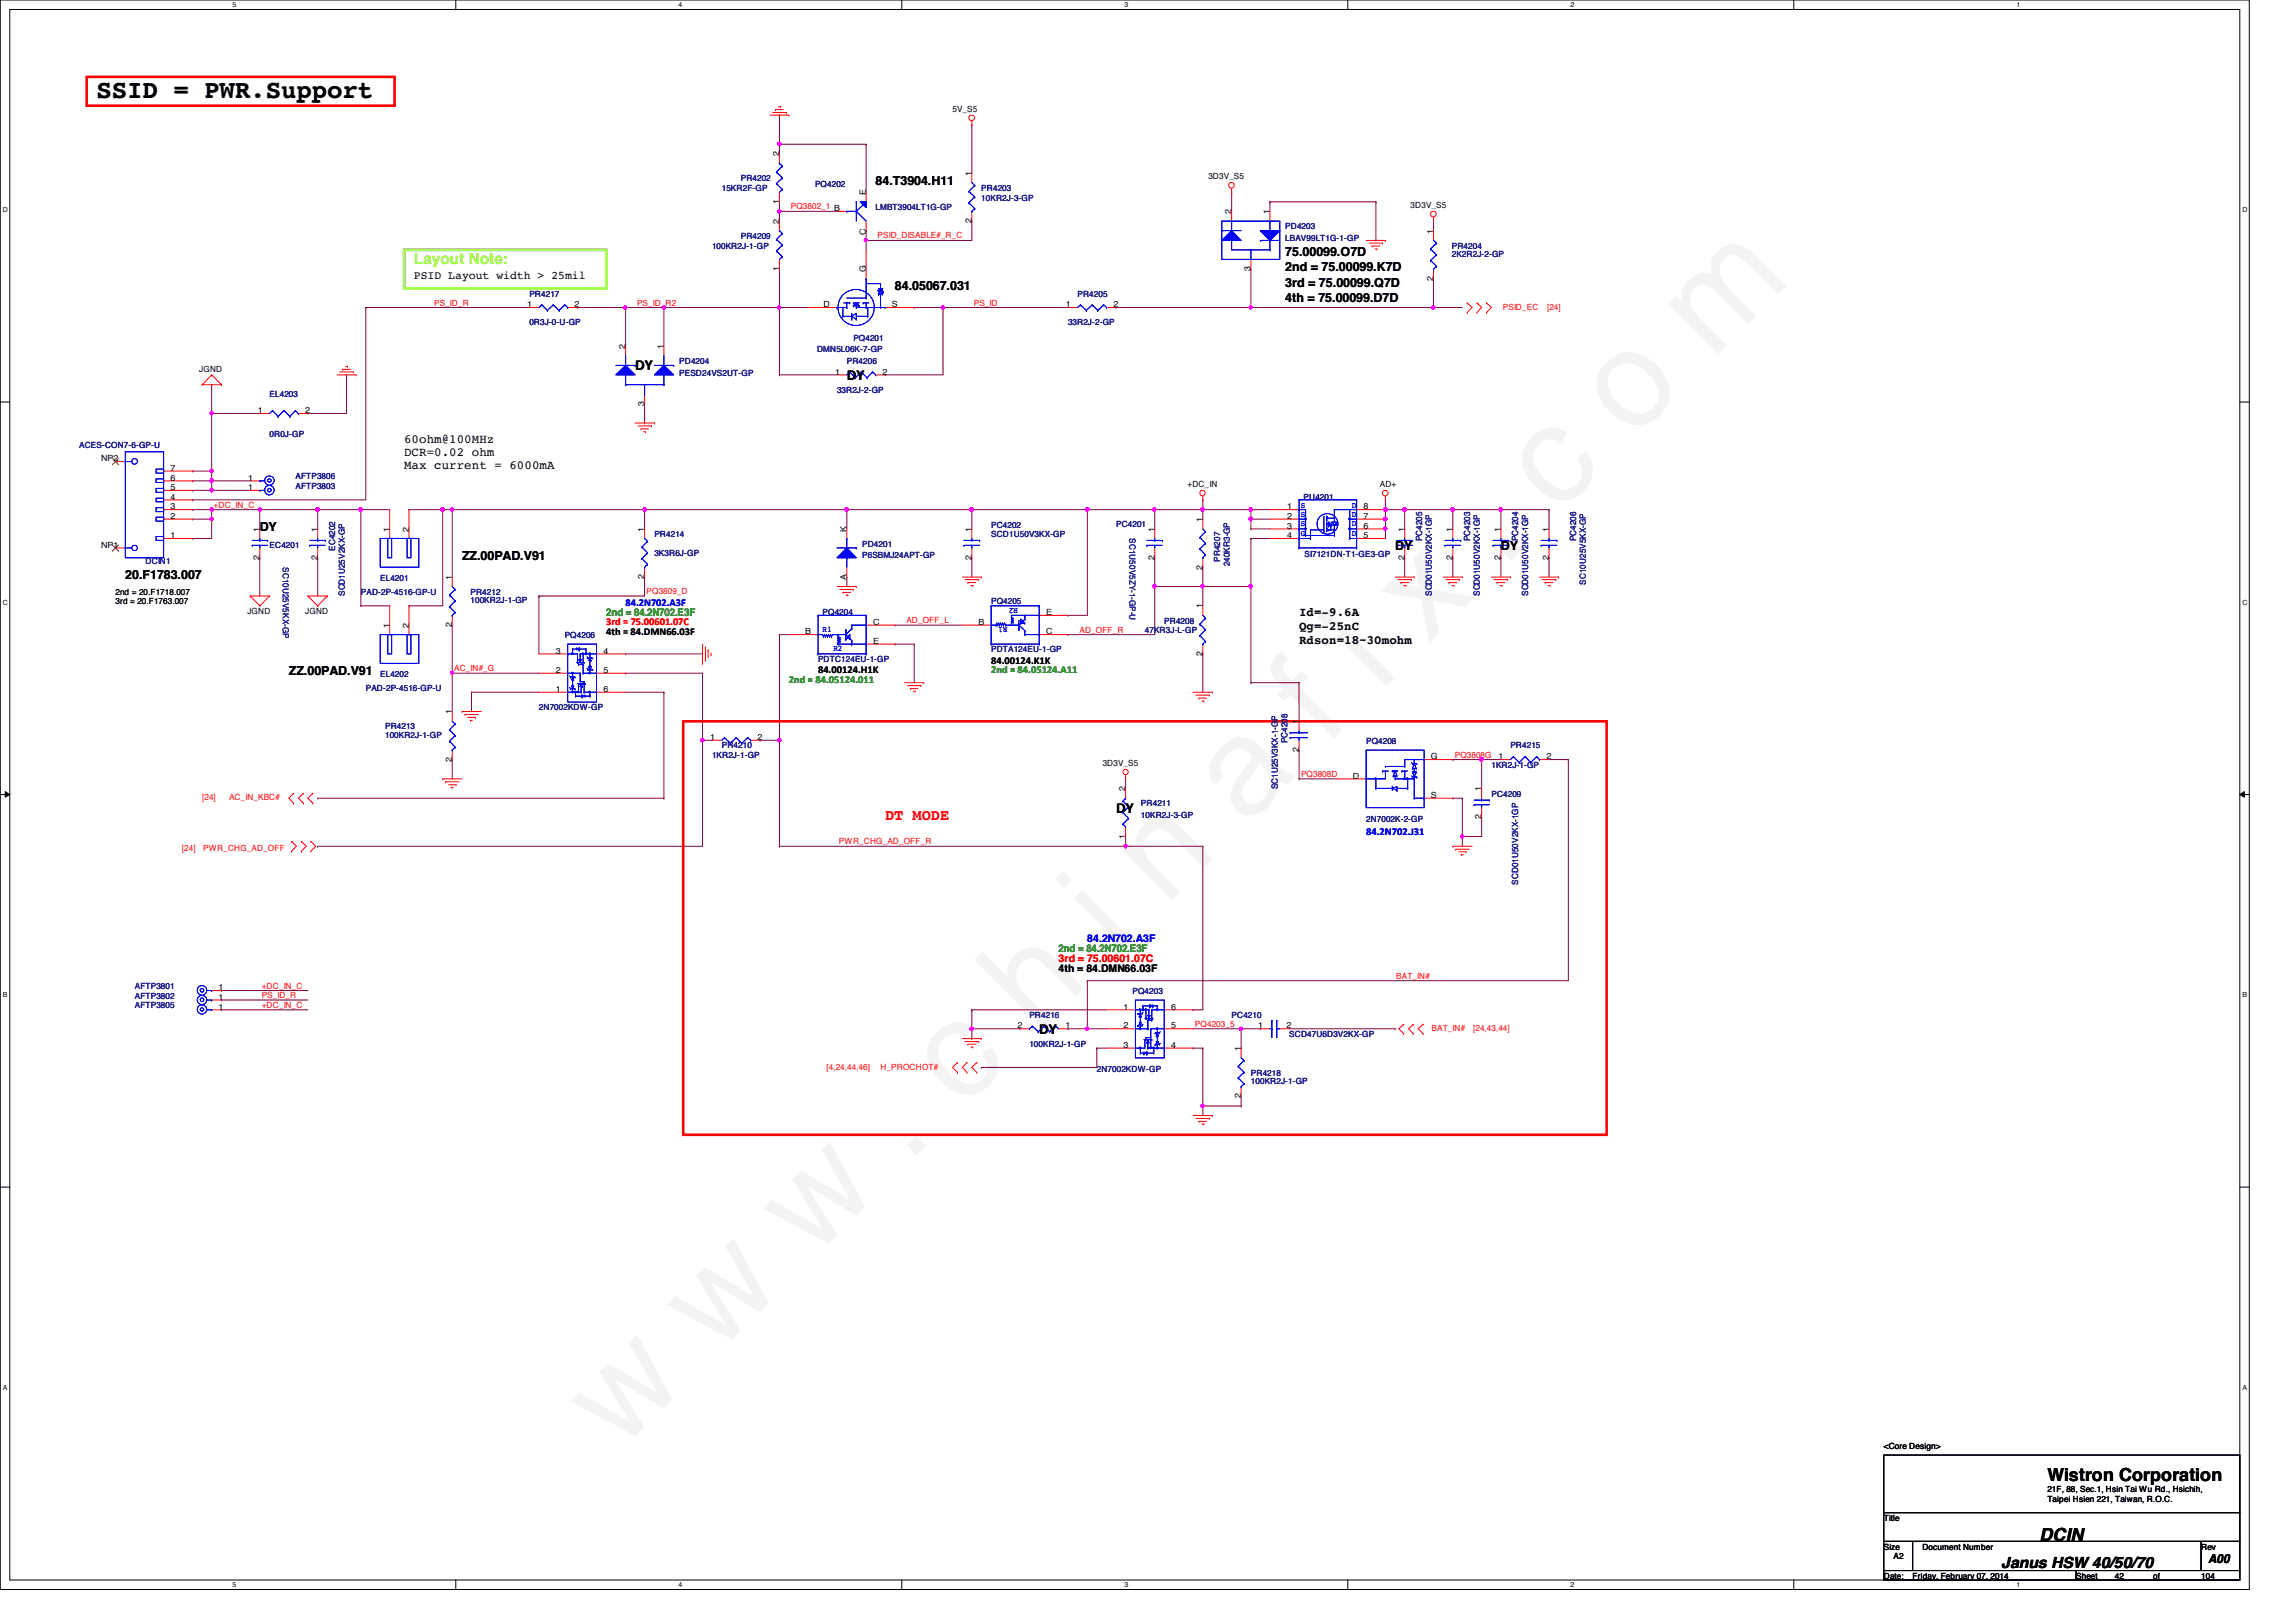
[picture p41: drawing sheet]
<svg xmlns="http://www.w3.org/2000/svg" width="297mm" height="210mm" viewBox="0 0 297 210" stroke-linecap="round" stroke-linejoin="round" font-family="sans-serif">
<defs><g id="words">
<text font-size="17.6" fill="#f0f" x="80.1" y="188" transform="rotate(-45 80.1 188)">w w w . c h i n a f i x . c o m</text>
<text font-size="3.3" x="12.5" y="12.7">SSID = PWR.Support</text>
<g font-size="2.3">
<text x="264.9" y="191.7">Wistron Corporation</text>
<text x="263.9" y="199.4">DCIN</text>
</g>
<text font-size="2" fill="#80ff00" x="53.5" y="34.2">Layout Note:</text>
<g font-size="2">
<text x="82.2" y="47.9">DY</text>
<text x="109.6" y="49.2">DY</text>
<text x="144.4" y="105.2">DY</text>
<text x="134.4" y="133.8">DY</text>
<text x="258.9" y="202.9">Janus HSW 40/50/70</text>
</g>
<text font-size="2" fill="#f00" x="114.5" y="106.2">DT MODE</text>
<g font-size="1.6">
<text x="113.3" y="23.9">84.T3904.H11</text>
<text x="166.3" y="33.1">75.00099.O7D</text>
<text x="166.3" y="35.1">2nd = 75.00099.K7D</text>
<text x="115.8" y="37.6">84.05067.031</text>
<text x="166.3" y="37.1">3rd = 75.00099.Q7D</text>
<text x="166.3" y="39.1">4th = 75.00099.D7D</text>
<text x="52.3" y="57.3">60ohm@100MHz</text>
<text x="52.3" y="59">DCR=0.02 ohm</text>
<text x="52.3" y="60.7">Max current = 6000mA</text>
<text x="33.6" y="68.7">DY</text>
<text x="180.5" y="71.2">DY</text>
<text x="194.2" y="71.2">DY</text>
<text x="16.2" y="74.9">20.F1783.007</text>
<text x="59.8" y="72.4">ZZ.00PAD.V91</text>
<text x="168.1" y="79.8">Id=-9.6A</text>
<text x="168.1" y="81.6">Qg=-25nC</text>
<text x="168.1" y="83.4">Rdson=18~30mohm</text>
<text x="37.4" y="87.4">ZZ.00PAD.V91</text>
<text x="285.7" y="202.3">A00</text>
</g>
<text font-size="1.5" x="53.5" y="36.1">PSID Layout width &gt; 25mil</text>
<g font-size="1.4" fill="#008000">
<text x="78.4" y="79.7">2nd = 84.2N702.E3F</text>
<text x="102.1" y="88.4">2nd = 84.05124.011</text>
<text x="128.2" y="87.1">2nd = 84.05124.A11</text>
<text x="136.9" y="123.2">2nd = 84.2N702.E3F</text>
</g>
<g font-size="1.4" fill="#f00">
<text x="78.4" y="80.9">3rd = 75.00601.07C</text>
<text x="136.9" y="124.5">3rd = 75.00601.07C</text>
</g>
<g font-size="1.4">
<text x="78.4" y="82.2">4th = 84.DMN66.03F</text>
<text x="105.8" y="87.1">84.00124.H1K</text>
<text x="128.2" y="85.9">84.00124.K1K</text>
<text x="136.9" y="125.7">4th = 84.DMN66.03F</text>
</g>
<g font-size="1.4" fill="#00f">
<text x="80.9" y="78.4">84.2N702.A3F</text>
<text x="176.7" y="108">84.2N702.J31</text>
<text x="140.7" y="122">84.2N702.A3F</text>
</g>
<g font-size="1.1">
<text x="123.2" y="14.5">5V_S5</text>
<text x="100.8" y="20.2" transform="rotate(-90 100.8 20.2)">2</text>
<text x="125.7" y="22.7" transform="rotate(-90 125.7 22.7)">1</text>
<text x="156.3" y="23.2">3D3V_S5</text>
<text x="100.8" y="29" transform="rotate(-90 100.8 29)">2</text>
<text x="100.8" y="26.4" transform="rotate(-90 100.8 26.4)">1</text>
<text x="112" y="25.2" transform="rotate(-90 112 25.2)">E</text>
<text x="125.7" y="28.9" transform="rotate(-90 125.7 28.9)">2</text>
<text x="159.3" y="27.7" transform="rotate(-90 159.3 27.7)">2</text>
<text x="164.3" y="27.7" transform="rotate(-90 164.3 27.7)">1</text>
<text x="182.5" y="26.9">3D3V_S5</text>
<text x="100.8" y="35.1" transform="rotate(-90 100.8 35.1)">1</text>
<text x="112" y="35.2" transform="rotate(-90 112 35.2)">G</text>
<text x="112" y="30.4" transform="rotate(-90 112 30.4)">C</text>
<text x="161.8" y="35.1" transform="rotate(-90 161.8 35.1)">3</text>
<text x="185.4" y="30.2" transform="rotate(-90 185.4 30.2)">1</text>
<text x="68.2" y="39.8">1</text>
<text x="74.3" y="39.8">2</text>
<text x="106.5" y="39.8">D</text>
<text x="115.4" y="39.8">S</text>
<text x="137.9" y="39.8">1</text>
<text x="144.1" y="39.8">2</text>
<text x="185.4" y="36.4" transform="rotate(-90 185.4 36.4)">2</text>
<text x="80.9" y="45.1" transform="rotate(-90 80.9 45.1)">2</text>
<text x="85.8" y="45.1" transform="rotate(-90 85.8 45.1)">1</text>
<text x="25.8" y="48.1">JGND</text>
<text x="33.4" y="53.5">1</text>
<text x="39.5" y="53.5">2</text>
<text x="83.4" y="52.5" transform="rotate(-90 83.4 52.5)">3</text>
<text x="108" y="48.5">1</text>
<text x="114.2" y="48.5">2</text>
<text x="13.1" y="59.7">NP2</text>
<text x="22.1" y="65.9">3</text>
<text x="22.1" y="64.6">4</text>
<text x="22.1" y="63.4">5</text>
<text x="22.1" y="62.2">6</text>
<text x="22.1" y="60.9">7</text>
<text x="32.1" y="62.2">1</text>
<text x="32.1" y="63.4">1</text>
<text x="153.6" y="63">+DC_IN</text>
<text x="166.5" y="65.9">1</text>
<text x="176.4" y="65.9">8</text>
<text x="178.5" y="63">AD+</text>
<text x="13.1" y="70.9">NP1</text>
<text x="22.1" y="69.6">1</text>
<text x="22.1" y="67.1">2</text>
<text x="33.6" y="68.8" transform="rotate(-90 33.6 68.8)">1</text>
<text x="41.1" y="68.8" transform="rotate(-90 41.1 68.8)">1</text>
<text x="50.4" y="68.8" transform="rotate(-90 50.4 68.8)">1</text>
<text x="52.9" y="68.8" transform="rotate(-90 52.9 68.8)">2</text>
<text x="83.4" y="68.8" transform="rotate(-90 83.4 68.8)">1</text>
<text x="109.5" y="68.8" transform="rotate(-90 109.5 68.8)">K</text>
<text x="125.7" y="68.8" transform="rotate(-90 125.7 68.8)">1</text>
<text x="149.3" y="68.8" transform="rotate(-90 149.3 68.8)">1</text>
<text x="155.6" y="67.6" transform="rotate(-90 155.6 67.6)">1</text>
<text x="166.5" y="67.1">2</text>
<text x="166.5" y="68.4">3</text>
<text x="166.5" y="69.6">4</text>
<text x="176.4" y="69.6">5</text>
<text x="176.4" y="68.4">6</text>
<text x="176.4" y="67.1">7</text>
<text x="181.7" y="68.8" transform="rotate(-90 181.7 68.8)">1</text>
<text x="187.9" y="68.8" transform="rotate(-90 187.9 68.8)">1</text>
<text x="194.1" y="68.8" transform="rotate(-90 194.1 68.8)">1</text>
<text x="200.4" y="68.8" transform="rotate(-90 200.4 68.8)">1</text>
<text x="14.9" y="77">2nd = 20.F1718.007</text>
<text x="33.6" y="72.4" transform="rotate(-90 33.6 72.4)">2</text>
<text x="41.1" y="72.4" transform="rotate(-90 41.1 72.4)">2</text>
<text x="58.5" y="75" transform="rotate(-90 58.5 75)">1</text>
<text x="83.4" y="74.9" transform="rotate(-90 83.4 74.9)">2</text>
<text x="109.5" y="75.1" transform="rotate(-90 109.5 75.1)">A</text>
<text x="125.7" y="72.4" transform="rotate(-90 125.7 72.4)">2</text>
<text x="149.3" y="72.4" transform="rotate(-90 149.3 72.4)">2</text>
<text x="155.6" y="73.7" transform="rotate(-90 155.6 73.7)">2</text>
<text x="181.7" y="72.4" transform="rotate(-90 181.7 72.4)">2</text>
<text x="187.9" y="72.4" transform="rotate(-90 187.9 72.4)">2</text>
<text x="194.1" y="72.4" transform="rotate(-90 194.1 72.4)">2</text>
<text x="200.4" y="72.4" transform="rotate(-90 200.4 72.4)">2</text>
<text x="14.9" y="78.2">3rd = 20.F1763.007</text>
<text x="32" y="79.5">JGND</text>
<text x="39.5" y="79.5">JGND</text>
<text x="50.4" y="81.2" transform="rotate(-90 50.4 81.2)">1</text>
<text x="52.9" y="81.2" transform="rotate(-90 52.9 81.2)">2</text>
<text x="58.5" y="81.2" transform="rotate(-90 58.5 81.2)">2</text>
<text x="104.2" y="82.1">B</text>
<text x="112.9" y="83.3">E</text>
<text x="112.9" y="80.9">C</text>
<text x="126.6" y="80.9">B</text>
<text x="135.3" y="79.6">E</text>
<text x="135.3" y="82.1">C</text>
<text x="155.6" y="78.7" transform="rotate(-90 155.6 78.7)">1</text>
<text x="71.9" y="89.5">1</text>
<text x="71.9" y="87.1">2</text>
<text x="71.9" y="84.6">3</text>
<text x="78.1" y="84.6">4</text>
<text x="78.1" y="87.1">5</text>
<text x="78.1" y="89.5">6</text>
<text x="155.6" y="84.9" transform="rotate(-90 155.6 84.9)">2</text>
<text x="58.5" y="92.5" transform="rotate(-90 58.5 92.5)">1</text>
<text x="91.9" y="95.8">1</text>
<text x="98" y="95.8">2</text>
<text x="168" y="93.7" transform="rotate(-90 168 93.7)">1</text>
<text x="58.5" y="98.6" transform="rotate(-90 58.5 98.6)">2</text>
<text x="142.7" y="99.1">3D3V_S5</text>
<text x="168" y="97.3" transform="rotate(-90 168 97.3)">2</text>
<text x="175" y="100.8">D</text>
<text x="185.1" y="98.3">G</text>
<text x="193.9" y="98.3">1</text>
<text x="200.1" y="98.3">2</text>
<text x="145.6" y="102.4" transform="rotate(-90 145.6 102.4)">2</text>
<text x="185.1" y="103.3">S</text>
<text x="191.6" y="106" transform="rotate(-90 191.6 106)">2</text>
<text x="191.6" y="102.4" transform="rotate(-90 191.6 102.4)">1</text>
<text x="145.6" y="108.5" transform="rotate(-90 145.6 108.5)">1</text>
<text x="28.3" y="130.6">1</text>
<text x="28.3" y="129.4">1</text>
<text x="28.3" y="128.1">1</text>
<text x="145.4" y="130.6">1</text>
<text x="151.5" y="130.6">6</text>
<text x="131.7" y="133.1">2</text>
<text x="137.8" y="133.1">1</text>
<text x="145.4" y="133.1">2</text>
<text x="145.4" y="135.6">3</text>
<text x="151.5" y="135.6">4</text>
<text x="151.5" y="133.1">5</text>
<text x="160.5" y="136" transform="rotate(-90 160.5 136)">1</text>
<text x="162.8" y="133.1">1</text>
<text x="166.5" y="133.1">2</text>
<text x="160.5" y="142.2" transform="rotate(-90 160.5 142.2)">2</text>
<text x="243.7" y="187.5">&lt;Core Design&gt;</text>
<text x="243.7" y="196.8">Title</text>
<text x="264.9" y="193.1">21F, 88, Sec.1, Hsin Tai Wu Rd., Hsichih,</text>
<text x="264.9" y="194.4">Taipei Hsien 221, Taiwan, R.O.C.</text>
<text x="243.7" y="200.5">Size</text>
<text x="245" y="201.8">A2</text>
<text x="248.7" y="200.5">Document Number</text>
<text x="284.8" y="200.5">Rev</text>
<text x="243.7" y="204.3">Date:</text>
<text x="247.4" y="204.3">Friday, February 07, 2014</text>
<text x="268.6" y="204.3">Sheet</text>
<text x="273.6" y="204.3">42</text>
<text x="278.6" y="204.3">of</text>
<text x="284.8" y="204.3">104</text>
</g>
<g font-size="1.1" fill="#000080">
<text x="95.8" y="23.5">PR4202</text>
<text x="93.4" y="24.7">15KR2F-GP</text>
<text x="105.4" y="24.2">PQ4202</text>
<text x="113.3" y="27.2">LMBT3904LT1G-GP</text>
<text x="127" y="24.7">PR4203</text>
<text x="127" y="26">10KR2J-3-GP</text>
<text x="166.3" y="29.7">PD4203</text>
<text x="92.1" y="32.2">100KR2J-1-GP</text>
<text x="95.8" y="30.9">PR4209</text>
<text x="166.3" y="31.2">LBAV99LT1G-1-GP</text>
<text x="187.8" y="32.2">PR4204</text>
<text x="187.8" y="33.3">2K2R2J-2-GP</text>
<text x="68.5" y="38.4">PR4217</text>
<text x="139.4" y="38.4">PR4205</text>
<text x="68.5" y="42.1">0R3J-0-U-GP</text>
<text x="87.9" y="47.1">PD4204</text>
<text x="105.7" y="45.6">DMN5L06K-7-GP</text>
<text x="109.6" y="47.1">PR4206</text>
<text x="110.4" y="44.1">PQ4201</text>
<text x="138.2" y="42.1">33R2J-2-GP</text>
<text x="34.9" y="51.4">EL4203</text>
<text x="87.9" y="48.6">PESD24VS2UT-GP</text>
<text x="108.3" y="50.8">33R2J-2-GP</text>
<text x="10.2" y="58">ACES-CON7-6-GP-U</text>
<text x="34.9" y="56.6">0R0J-GP</text>
<text x="38.2" y="62">AFTP3806</text>
<text x="38.2" y="63.3">AFTP3803</text>
<text x="168.7" y="64.6">PU4201</text>
<text x="34.9" y="70.9">EC4201</text>
<text x="43.3" y="71.3" transform="rotate(-90 43.3 71.3)">EC4202</text>
<text x="84.7" y="69.5">PR4214</text>
<text x="84.7" y="72">3K3R6J-GP</text>
<text x="111.5" y="70.7">PD4201</text>
<text x="128.2" y="68.4">PC4202</text>
<text x="128.2" y="69.5">SCD1U50V3KX-GP</text>
<text x="144.4" y="68.2">PC4201</text>
<text x="146.1" y="69.7" transform="rotate(90 146.1 69.7)">SC1U50V5ZY-1-GP-U</text>
<text x="184" y="70.1" transform="rotate(-90 184 70.1)">PC4205</text>
<text x="190.2" y="70.1" transform="rotate(-90 190.2 70.1)">PC4203</text>
<text x="196.4" y="70.1" transform="rotate(-90 196.4 70.1)">PC4204</text>
<text x="203.9" y="70.1" transform="rotate(-90 203.9 70.1)">PC4206</text>
<text x="18.8" y="73">DCIN1</text>
<text x="36.6" y="73.4" transform="rotate(90 36.6 73.4)">SC10U25V5KX-GP</text>
<text x="44.6" y="77.1" transform="rotate(-90 44.6 77.1)">SCD1U25V2KX-GP</text>
<text x="46.7" y="77">PAD-2P-4516-GP-U</text>
<text x="49.2" y="75.2">EL4201</text>
<text x="60.9" y="77">PR4212</text>
<text x="111.5" y="72.2">P6SBMJ24APT-GP</text>
<text x="157.9" y="72.7" transform="rotate(-90 157.9 72.7)">PR4207</text>
<text x="159.1" y="73.3" transform="rotate(-90 159.1 73.3)">240KR3-GP</text>
<text x="168.8" y="72.1">SI7121DN-T1-GE3-GP</text>
<text x="185.2" y="77.1" transform="rotate(-90 185.2 77.1)">SCD01U50V2KX-1GP</text>
<text x="191.5" y="77.1" transform="rotate(-90 191.5 77.1)">SCD01U50V2KX-1GP</text>
<text x="197.7" y="77.1" transform="rotate(-90 197.7 77.1)">SCD01U50V2KX-1GP</text>
<text x="205.1" y="75.6" transform="rotate(-90 205.1 75.6)">SC10U25V5KX-GP</text>
<text x="60.9" y="78.1">100KR2J-1-GP</text>
<text x="73.1" y="82.5">PQ4206</text>
<text x="106.4" y="79.6">PQ4204</text>
<text x="128.2" y="78.2">PQ4205</text>
<text x="148.1" y="82">47KR3J-L-GP</text>
<text x="150.6" y="80.7">PR4208</text>
<text x="47.3" y="89.4">PAD-2P-4516-GP-U</text>
<text x="49.2" y="87.7">EL4202</text>
<text x="105.8" y="85.7">PDTC124EU-1-GP</text>
<text x="128.2" y="84.4">PDTA124EU-1-GP</text>
<text x="49.8" y="94.4">PR4213</text>
<text x="49.8" y="95.5">100KR2J-1-GP</text>
<text x="69.7" y="91.9">2N7002KDW-GP</text>
<text x="92.1" y="98.1">1KR2J-1-GP</text>
<text x="93.4" y="96.9">PR4210</text>
<text x="166.6" y="96.2" transform="rotate(-90 166.6 96.2)">PC4208</text>
<text x="176.7" y="96.3">PQ4208</text>
<text x="193" y="99.4">1KR2J-1-GP</text>
<text x="195.4" y="96.9">PR4215</text>
<text x="147.6" y="104.4">PR4211</text>
<text x="147.6" y="105.8">10KR2J-3-GP</text>
<text x="165.3" y="102.2" transform="rotate(-90 165.3 102.2)">SC1U25V3KX-1-GP</text>
<text x="176.7" y="106.3">2N7002K-2-GP</text>
<text x="193" y="103.1">PC4209</text>
<text x="196.4" y="114.5" transform="rotate(-90 196.4 114.5)">SCD01U50V2KX-1GP</text>
<text x="17.4" y="130.5">AFTP3805</text>
<text x="17.4" y="129.2">AFTP3802</text>
<text x="17.4" y="128">AFTP3801</text>
<text x="133.2" y="131.7">PR4216</text>
<text x="146.5" y="128.6">PQ4203</text>
<text x="159.3" y="131.7">PC4210</text>
<text x="133.2" y="135.5">100KR2J-1-GP</text>
<text x="166.8" y="134.2">SCD47U6D3V2KX-GP</text>
<text x="141.9" y="138.7">2N7002KDW-GP</text>
<text x="161.8" y="139.2">PR4218</text>
<text x="161.8" y="140.3">100KR2J-1-GP</text>
</g>
<g font-size="1.1" fill="#f00">
<text x="102.3" y="27.1">PQ3802_1 B</text>
<text x="113.5" y="30.9">PSID_DISABLE#_R_C</text>
<text x="56.2" y="39.5">PS_ID_R</text>
<text x="82.4" y="39.5">PS_ID_R2</text>
<text x="126" y="39.5">PS_ID</text>
<text x="194.4" y="40.1">PSID_EC</text>
<text x="200.1" y="40.1">[24]</text>
<text x="27.6" y="65.7">+DC_IN_C</text>
<text x="83.6" y="76.9">PQ3809_D</text>
<text x="117.3" y="80.6">AD_OFF_L</text>
<text x="139.7" y="81.9">AD_OFF_R</text>
<text x="58.8" y="86.9">AC_IN#_G</text>
<text x="168.3" y="100.5">PQ3808D</text>
<text x="188.2" y="98">PQ3808G</text>
<text x="26.2" y="103.6">[24]</text>
<text x="29.6" y="103.6">AC_IN_KBC#</text>
<text x="23.5" y="110.1">[24]</text>
<text x="26.3" y="110.1">PWR_CHG_AD_OFF</text>
<text x="108.5" y="109.3">PWR_CHG_AD_OFF_R</text>
<text x="33.9" y="130.4">+DC_IN_C</text>
<text x="33.9" y="129.2">PS_ID_R</text>
<text x="33.9" y="127.9">+DC_IN_C</text>
<text x="180.6" y="126.7">BAT_IN#</text>
<text x="154.6" y="132.9">PQ4203_5</text>
<text x="185.2" y="133.5">BAT_IN#</text>
<text x="190.6" y="133.5">[24,43,44]</text>
<text x="106.9" y="138.4">[4,24,44,46]</text>
<text x="113.9" y="138.4">H_PROCHOT#</text>
</g>
<g font-size="1.1" fill="#00f">
<text x="168.3" y="65.7">S</text>
<text x="174.9" y="65.7">D</text>
<text x="168.3" y="66.9">S</text>
<text x="168.3" y="68.1">S</text>
<text x="168.3" y="69.4">G</text>
<text x="174.9" y="69.4">D</text>
<text x="174.9" y="68.1">D</text>
<text x="174.9" y="66.9">D</text>
<text x="106.4" y="81.8">R1</text>
<text x="130.3" y="81.2" transform="rotate(180 130.3 81.2)">R1</text>
<text x="131.7" y="78.7" transform="rotate(180 131.7 78.7)">R2</text>
<text x="107.8" y="84.3">R2</text>
</g>
<g font-size=".9">
<text x="30.1" y=".9">5</text>
<text x="87.8" y=".9">4</text>
<text x="145.5" y=".9">3</text>
<text x="203.2" y=".9">2</text>
<text x="260.9" y=".9">1</text>
<text x=".4" y="27.4">D</text>
<text x="290.1" y="27.4">D</text>
<text x=".4" y="78.2">C</text>
<text x="290.1" y="78.2">C</text>
<text x=".4" y="129">B</text>
<text x="290.1" y="129">B</text>
<text x=".4" y="179.8">A</text>
<text x="290.1" y="179.8">A</text>
<text x="30.1" y="205.4">5</text>
<text x="87.8" y="205.4">4</text>
<text x="145.5" y="205.4">3</text>
<text x="203.2" y="205.4">2</text>
<text x="260.9" y="205.4">1</text>
</g>
</g></defs>
<path d="M0 0h291v205.7h-291zM1.3 1.2h288.5v203.3h-288.5z" fill="none" stroke="#000" stroke-width=".13"/>
<g fill="#fff">
<path d="M30.1 .1h.5v1h-.5z"/>
<path d="M30.1 204.6h.5v1h-.5z"/>
</g>
<path d="M59 0v1.2M59 204.5v1.2" fill="none" stroke="#000" stroke-width=".13"/>
<g fill="#fff">
<path d="M87.8 .1h.5v1h-.5z"/>
<path d="M87.8 204.6h.5v1h-.5z"/>
</g>
<path d="M116.7 0v1.2M116.7 204.5v1.2" fill="none" stroke="#000" stroke-width=".13"/>
<g fill="#fff">
<path d="M145.5 .1h.5v1h-.5z"/>
<path d="M145.5 204.6h.5v1h-.5z"/>
</g>
<path d="M174.4 0v1.2M174.4 204.5v1.2" fill="none" stroke="#000" stroke-width=".13"/>
<g fill="#fff">
<path d="M203.2 .1h.5v1h-.5z"/>
<path d="M203.2 204.6h.5v1h-.5z"/>
</g>
<path d="M232.1 0v1.2M232.1 204.5v1.2" fill="none" stroke="#000" stroke-width=".13"/>
<g fill="#fff">
<path d="M260.9 .1h.5v1h-.5z"/>
<path d="M260.9 204.6h.5v1h-.5z"/>
<path d="M.4 26.6h.6v1h-.6z"/>
<path d="M290.1 26.6h.6v1h-.6z"/>
<path d="M.4 77.4h.6v1h-.6z"/>
<path d="M290.1 77.4h.6v1h-.6z"/>
</g>
<path d="M0 52h1.3M289.8 52h1.2" fill="none" stroke="#000" stroke-width=".13"/>
<g fill="#fff">
<path d="M.4 128.2h.6v1h-.6z"/>
<path d="M290.1 128.2h.6v1h-.6z"/>
</g>
<path d="M0 102.8h1.3M.7 102.4l.6 .4-.6 .4zM289.8 102.8l.6-.4v.8zM289.8 102.8h1.2" fill="none" stroke="#000" stroke-width=".13"/>
<path d="M.7 102.4l.6 .4-.6 .4zM289.8 102.8l.6-.4v.8z" fill="#000"/>
<g fill="#fff">
<path d="M.4 179h.5v1h-.5z"/>
<path d="M290.1 179h.6v1h-.6z"/>
</g>
<path d="M0 153.6h1.3M289.8 153.6h1.2" fill="none" stroke="#000" stroke-width=".13"/>
<path d="M46.7 78.4h.1M46.7 78.4h3.7M57.3 66h.1M57.3 66v12.4" fill="none" stroke="#800040" stroke-width=".13"/>
<path d="M57.1 65.8h.3l.1 .1-.1 .2-.2 .1-.1-.1z" fill-rule="evenodd" fill="#f0f"/>
<path d="M57.1 65.8h.3l.1 .1-.1 .2-.2 .1-.1-.1z" fill="none" stroke="#f0f" stroke-width=".13"/>
<path d="M44.8 48.5h.1M44.8 48.5v5M33.6 66h.1M33.6 66h7.5M41.1 66h.1M41.1 66v2.5M52.9 66h.1M52.9 66h4.4" fill="none" stroke="#800040" stroke-width=".13"/>
<path d="M40.9 65.8h.3l.1 .1-.1 .2-.1 .1-.2-.1z" fill-rule="evenodd" fill="#f0f"/>
<path d="M40.9 65.8h.3l.1 .1-.1 .2-.1 .1-.2-.1z" fill="none" stroke="#f0f" stroke-width=".13"/>
<path d="M33.5 65.8h.2l.1 .1-.1 .2-.1 .1-.1-.1z" fill-rule="evenodd" fill="#f0f"/>
<path d="M33.5 65.8h.2l.1 .1-.1 .2-.1 .1-.1-.1z" fill="none" stroke="#f0f" stroke-width=".13"/>
<path d="M46.7 66h.1M46.7 66h3.7" fill="none" stroke="#800040" stroke-width=".13"/>
<path d="M46.5 65.8h.3l.1 .1-.1 .2-.2 .1-.1-.1z" fill-rule="evenodd" fill="#f0f"/>
<path d="M46.5 65.8h.3l.1 .1-.1 .2-.2 .1-.1-.1z" fill="none" stroke="#f0f" stroke-width=".13"/>
<path d="M27.4 53.5h.1M27.4 53.5v7.5" fill="none" stroke="#800040" stroke-width=".13"/>
<path d="M27.2 53.3h.3l.1 .2-.1 .1-.1 .1-.2-.1z" fill-rule="evenodd" fill="#f0f"/>
<path d="M27.2 53.3h.3l.1 .2-.1 .1-.1 .1-.2-.1z" fill="none" stroke="#f0f" stroke-width=".13"/>
<g fill="none" stroke="#800040" stroke-width=".13">
<path d="M27.4 53.5h.1M27.4 49.8h.1M27.4 53.5h6.2M27.4 49.8v3.7M39.8 53.5h.1M39.8 53.5h5M41.1 66h.1M41.1 66h5.6M46.7 66h.1M46.7 66v12.4M57.3 66h.1M57.3 66h1.2"/>
<path d="M58.5 66h.1M58.5 66v8.7M58.5 98.3h.1M58.5 80.9h.1M58.5 87.1h.1M58.5 80.9v11.2M58.5 98.3v2.5M58.5 87.1h11.2M61 89.6h.1M61 89.6h8.7M61 89.6v2.5M41.1 103.3h.1"/>
<path d="M41.1 103.3h44.8"/>
</g>
<path d="M58.3 86.9h.3l.1 .2-.1 .1-.1 .1-.2-.1z" fill-rule="evenodd" fill="#f0f"/>
<path d="M58.3 86.9h.3l.1 .2-.1 .1-.1 .1-.2-.1z" fill="none" stroke="#f0f" stroke-width=".13"/>
<path d="M27.4 63.5h.1M27.4 66h6.2M27.4 63.5h5M33.6 66h.1M41.1 109.5h.1M41.1 109.5h49.8" fill="none" stroke="#800040" stroke-width=".13"/>
<path d="M27.2 63.3h.3l.1 .1-.1 .2-.1 .1-.2-.1z" fill-rule="evenodd" fill="#f0f"/>
<path d="M27.2 63.3h.3l.1 .1-.1 .2-.1 .1-.2-.1z" fill="none" stroke="#f0f" stroke-width=".13"/>
<g fill="none" stroke="#800040" stroke-width=".13">
<path d="M100.8 18.7h.1M100.8 14.9h.1M100.8 14.9v5M100.8 18.7h11.3M112.1 18.7h.1M112.1 18.7v6.2M125.7 16.2h.1M125.7 16.2v6.2M47.3 39.8h.1M47.3 39.8h21.2M24.9 61h.1M24.9 61h2.5"/>
<path d="M33.6 66h.1M33.6 66v2.5M52.9 78.4h.1M52.9 78.4h4.4"/>
</g>
<path d="M100.6 18.5h.4v.1v.2h-.2h-.2z" fill-rule="evenodd" fill="#f0f"/>
<path d="M100.6 18.5h.4v.1v.2h-.2h-.2z" fill="none" stroke="#f0f" stroke-width=".13"/>
<path d="M58.5 66h.1M58.5 66h24.9" fill="none" stroke="#800040" stroke-width=".13"/>
<path d="M58.3 65.8h.3l.1 .1-.1 .2-.1 .1-.2-.1z" fill-rule="evenodd" fill="#f0f"/>
<path d="M58.3 65.8h.3l.1 .1-.1 .2-.1 .1-.2-.1z" fill="none" stroke="#f0f" stroke-width=".13"/>
<path d="M47.3 39.8h.1M47.3 39.8v24.9h-22.4M24.9 64.7h.1M24.9 62.2h.1M27.4 61h.1M27.4 61v1.2h-2.5" fill="none" stroke="#800040" stroke-width=".13"/>
<path d="M27.2 62h.3l.1 .2-.1 .1-.1 .1-.2-.1z" fill-rule="evenodd" fill="#f0f"/>
<path d="M27.2 62h.3l.1 .2-.1 .1-.1 .1-.2-.1z" fill="none" stroke="#f0f" stroke-width=".13"/>
<path d="M27.2 60.8h.3l.1 .1-.1 .2-.1 .1-.2-.1z" fill-rule="evenodd" fill="#f0f"/>
<path d="M27.2 60.8h.3l.1 .1-.1 .2-.1 .1-.2-.1z" fill="none" stroke="#f0f" stroke-width=".13"/>
<path d="M24.9 63.5h.1M24.9 63.5h2.5M27.4 66h.1M27.4 66v1.2" fill="none" stroke="#800040" stroke-width=".13"/>
<path d="M27.2 65.8h.3l.1 .1-.1 .2-.1 .1-.2-.1z" fill-rule="evenodd" fill="#f0f"/>
<path d="M27.2 65.8h.3l.1 .1-.1 .2-.1 .1-.2-.1z" fill="none" stroke="#f0f" stroke-width=".13"/>
<path d="M24.9 69.7h.1M24.9 66h.1M24.9 67.2h.1M24.9 66h2.5M24.9 67.2h2.5M27.4 67.2h.1M27.4 67.2v2.5h-2.5" fill="none" stroke="#800040" stroke-width=".13"/>
<path d="M27.2 67h.3l.1 .1-.1 .2-.1 .1-.2-.1z" fill-rule="evenodd" fill="#f0f"/>
<path d="M27.2 67h.3l.1 .1-.1 .2-.1 .1-.2-.1z" fill="none" stroke="#f0f" stroke-width=".13"/>
<path d="M27.4 62.2h.1M27.4 62.2v1.3" fill="none" stroke="#800040" stroke-width=".13"/>
<path d="M27.2 62h.3l.1 .2-.1 .1-.1 .1-.2-.1z" fill-rule="evenodd" fill="#f0f"/>
<path d="M27.2 62h.3l.1 .2-.1 .1-.1 .1-.2-.1z" fill="none" stroke="#f0f" stroke-width=".13"/>
<g fill="none" stroke="#800040" stroke-width=".13">
<path d="M27.4 62.2h.1M27.4 62.2h5M33.6 72.2h.1M33.6 72.2v4.9M41.1 72.2h.1M41.1 72.2v4.9M202.9 98.3v28.6h-62.2M100.8 109.5h44.8M28.7 130.7h.1M28.7 129.4h.1M28.7 128.2h.1M28.7 130.7h11.1"/>
<path d="M28.7 129.4h11.1M28.7 128.2h11.1"/>
</g>
<g fill="none" stroke="#f00" stroke-width=".13">
<path d="M99.6 14.9h2.5M99.9 14.6h1.8M100.3 14.2h.1M100.3 14.2h1M100.7 13.8h.3M100.8 19.9v1.2M101 13.8h.1M101.7 14.6h.1M102.1 14.9h.1M125.7 16.2h.1M125.7 15.7v.5M125.7 22.4v1.2"/>
<path d="M14.9 59.7h1.3M26.2 49.8h.1M26.2 49.8h2.5M27.4 48.5h.1M27.4 48.5l1.3 1.3M27.4 48.5l-1.2 1.3M28.7 49.8h.1M33.6 53.5h1.3M38.6 53.5h1.2M43.6 48.5h2.5M43.9 48.1h1.8M44.3 47.8h.1"/>
<path d="M44.3 47.8h1M44.7 47.4h.3M45 47.4h.1M45.7 48.1h.1M46.1 48.5h.1M14.9 70.9h1.3M21.2 69.7h3.7M21.2 67.2h3.7M21.2 66h3.7M21.2 64.7h3.7M21.2 63.5h3.7M21.2 62.2h3.7"/>
<path d="M21.2 61h3.7M32.4 77.1h.1M32.4 77.1h2.5M32.4 77.1l1.2 1.3M32.4 63.5h1.2M32.4 62.2h1.2M33.6 78.4h.1M33.6 68.5v1.2M33.6 70.9v1.3M34.9 77.1h.1M34.9 77.1l-1.3 1.3M39.8 77.1h.1"/>
<path d="M39.8 77.1h2.5M39.8 77.1l1.3 1.3M41.1 78.4h.1M41.1 68.5v1.2M41.1 70.9v1.3M42.3 77.1h.1M42.3 77.1l-1.2 1.3M50.4 66v3.7M50.4 78.4v3.7M52.9 66v3.7M52.9 78.4v3.7M58.5 74.7v1.2"/>
<path d="M58.5 79.6v1.3M58.5 92.1v1.2M58.5 97.1v1.2M59.8 92.1h.1M59.8 92.1h2.5M60.2 92.5h.1M60.2 92.5h1.7M60.5 92.8h1M60.9 93.2h.1M60.9 93.2h.2M61.5 92.8h.1M37.7 110.2h.1"/>
<path d="M37.7 108.9h.1M37.7 108.9l.7 .6-.7 .7M38 103.9h.1M38 102.7h.1M38 102.7l-.6 .6 .6 .6M39 108.9h.1M39 110.2h.1M39 108.9l.6 .6-.6 .7M39.2 102.7h.1M39.2 103.9h.1M39.2 102.7l-.6 .6 .6 .6M40.2 110.2h.1"/>
<path d="M40.2 108.9h.1M40.2 108.9l.6 .6-.6 .7M40.5 103.9h.1M40.5 102.7h.1M40.5 102.7l-.7 .6 .7 .6M57.3 100.8h.1M57.3 100.8h2.5M57.7 101.2h.1M57.7 101.2h1.7M58 101.6h1M58.4 101.9h.1M58.4 101.9h.2"/>
<path d="M59 101.6h.1M27.4 130.7h1.3M27.4 129.4h1.3M27.4 128.2h1.3"/>
<circle cx="125.7" cy="15.3" r=".37"/>
<circle cx="159.3" cy="24" r=".37"/>
</g>
<path d="M243.7 188.3h46.1v7.4h-46.1zM243.7 195.7h46.1v3.8h-46.1zM243.7 199.5h3.7v3.7h-3.7zM247.4 199.5h37.4v3.7h-37.4zM284.8 199.5h5v3.7h-5zM243.7 203.2h24.9v1.3h-24.9zM268.6 203.2h21.2v1.3h-21.2z" fill="none" stroke="#000" stroke-width=".13"/>
<path d="M11.2 9.9h39.9v3.8h-39.9zM88.4 93.3h119.5v53.6h-119.5z" fill="none" stroke="#f00" stroke-width=".34"/>
<path d="M52.3 32.3h26.1v5h-26.1z" fill="none" stroke="#80ff00" stroke-width=".34"/>
<g fill="none" stroke="#00f" stroke-width=".13">
<path d="M100.5 23.7h.1M100.5 22.3h.1M100.5 23.7l.7 .8M100.5 22.3l.7 .7M100.8 21.1h.1M100.8 21.1l.4 .4M101.2 23h.1M101.2 21.5h.1M101.2 23l-.7 .7M101.2 21.5l-.7 .8M125.7 23.6l.4 .4M126.1 24h.1"/>
<path d="M126.1 24l-.8 .8M16.2 58.5h5v13.7h-5zM16.2 59.7h.1M16.2 59.7h.9M35.3 53.1h.1M35.3 53.1l-.4 .4M35.3 53.1l.7 .8M36 53.9h.1M36.7 53.1h.1M36.7 53.1l-.7 .8M36.7 53.1l.8 .8M37.5 53.9h.1"/>
<path d="M38.2 53.1h.1M38.2 53.1l-.7 .8M38.2 53.1l.4 .4M38.6 53.5h.1M16.2 70.9h.1M16.2 70.9h.9M20.2 69.4h1v.5h-1zM20.2 66.9h1v.5h-1zM20.2 65.7h1v.5h-1zM20.2 63.2h1v.5h-1zM20.2 64.5h1v.4h-1zM20.2 60.7h1v.5h-1z"/>
<path d="M20.2 62h1v.4h-1zM32.6 70.6h.1M32.6 69.9h2M32.6 70.6h2M33.6 62.2h.1M33.6 69.9h.1M33.6 70.6h.1M33.6 63.5h.1M33.6 62.2h.6M33.6 69.7v.2M33.6 70.6v.3M33.6 63.5h.6"/>
<path d="M34.6 69.9h.1M34.7 62h.3l.1 .2-.1 .1-.2 .1-.1-.1zM34.7 63.3h.3l.1 .1-.1 .2-.2 .1-.1-.1zM40.1 70.6h.1M40.1 69.9h2M40.1 70.6h2M41.1 69.9h.1M41.1 70.6h.1M41.1 69.7v.2M41.1 70.6v.3M42.1 69.9h.1M49.2 69.7h5v3.7h-5z"/>
<path d="M50.2 69.7h.5v2.5h-.5zM52.7 69.7h.5v2.5h-.5zM58.2 77h.1M58.2 78.5h.1M58.2 77l.7 .8M58.2 78.5l.7 .7M58.5 79.6h.1M58.5 75.9l.4 .4M58.9 76.3h.1M58.9 77.8h.1M58.9 79.2h.1M58.9 76.3l-.7 .7"/>
<path d="M58.9 77.8l-.7 .7M58.9 79.2l-.4 .4M49.2 82.1h5v3.8h-5zM50.2 82.1h.5v2.5h-.5zM52.7 82.1h.5v2.5h-.5zM58.2 94.4h.1M58.2 95.9h.1M58.2 94.4l.7 .8M58.2 95.9l.7 .8M58.5 97.1h.1M58.5 93.3l.4 .4M58.9 93.7h.1"/>
<path d="M58.9 95.2h.1M58.9 96.7h.1M58.9 93.7l-.7 .7M58.9 95.2l-.7 .7M58.9 96.7l-.4 .4M26 130.5h.3l.1 .1-.1 .2-.2 .1-.1-.1zM26 129.2h.3l.1 .2-.1 .1-.2 .1-.1-.1zM26 128h.3l.1 .1-.1 .2-.2 .1-.1-.1zM26.8 130.7h.6M26.8 129.4h.6M26.8 128.2h.6M27.4 130.7h.1"/>
<path d="M27.4 129.4h.1M27.4 128.2h.1"/>
<circle cx="17.4" cy="59.7" r=".37"/>
<circle cx="17.4" cy="70.9" r=".36"/>
<circle cx="34.9" cy="63.4" r=".62"/>
<circle cx="34.9" cy="62.2" r=".61"/>
<circle cx="26.1" cy="128.2" r=".62"/>
<circle cx="26.1" cy="130.6" r=".61"/>
<circle cx="26.1" cy="129.4" r=".61"/>
</g>
<path d="M14.6 59.4l.8 .8M15.3 59.4l-.8 .8M14.6 70.5l.8 .8M15.3 70.5l-.8 .8" fill="none" stroke="#804000" stroke-width=".13"/>
<path d="M57.1 65.8h.3l.1 .1-.1 .2-.2 .1-.1-.1z" fill-rule="evenodd" fill="#f0f"/>
<path d="M57.1 65.8h.3l.1 .1-.1 .2-.2 .1-.1-.1z" fill="none" stroke="#f0f" stroke-width=".13"/>
<path d="M40.9 65.8h.3l.1 .1-.1 .2-.1 .1-.2-.1z" fill-rule="evenodd" fill="#f0f"/>
<path d="M40.9 65.8h.3l.1 .1-.1 .2-.1 .1-.2-.1z" fill="none" stroke="#f0f" stroke-width=".13"/>
<path d="M33.5 65.8h.2l.1 .1-.1 .2-.1 .1-.1-.1z" fill-rule="evenodd" fill="#f0f"/>
<path d="M33.5 65.8h.2l.1 .1-.1 .2-.1 .1-.1-.1z" fill="none" stroke="#f0f" stroke-width=".13"/>
<path d="M46.5 65.8h.3l.1 .1-.1 .2-.2 .1-.1-.1z" fill-rule="evenodd" fill="#f0f"/>
<path d="M46.5 65.8h.3l.1 .1-.1 .2-.2 .1-.1-.1z" fill="none" stroke="#f0f" stroke-width=".13"/>
<path d="M27.2 53.3h.3l.1 .2-.1 .1-.1 .1-.2-.1z" fill-rule="evenodd" fill="#f0f"/>
<path d="M27.2 53.3h.3l.1 .2-.1 .1-.1 .1-.2-.1z" fill="none" stroke="#f0f" stroke-width=".13"/>
<path d="M58.3 86.9h.3l.1 .2-.1 .1-.1 .1-.2-.1z" fill-rule="evenodd" fill="#f0f"/>
<path d="M58.3 86.9h.3l.1 .2-.1 .1-.1 .1-.2-.1z" fill="none" stroke="#f0f" stroke-width=".13"/>
<path d="M27.2 63.3h.3l.1 .1-.1 .2-.1 .1-.2-.1z" fill-rule="evenodd" fill="#f0f"/>
<path d="M27.2 63.3h.3l.1 .1-.1 .2-.1 .1-.2-.1z" fill="none" stroke="#f0f" stroke-width=".13"/>
<path d="M100.6 18.5h.4v.1v.2h-.2h-.2z" fill-rule="evenodd" fill="#f0f"/>
<path d="M100.6 18.5h.4v.1v.2h-.2h-.2z" fill="none" stroke="#f0f" stroke-width=".13"/>
<path d="M58.3 65.8h.3l.1 .1-.1 .2-.1 .1-.2-.1z" fill-rule="evenodd" fill="#f0f"/>
<path d="M58.3 65.8h.3l.1 .1-.1 .2-.1 .1-.2-.1z" fill="none" stroke="#f0f" stroke-width=".13"/>
<path d="M27.2 62h.3l.1 .2-.1 .1-.1 .1-.2-.1z" fill-rule="evenodd" fill="#f0f"/>
<path d="M27.2 62h.3l.1 .2-.1 .1-.1 .1-.2-.1z" fill="none" stroke="#f0f" stroke-width=".13"/>
<path d="M27.2 60.8h.3l.1 .1-.1 .2-.1 .1-.2-.1z" fill-rule="evenodd" fill="#f0f"/>
<path d="M27.2 60.8h.3l.1 .1-.1 .2-.1 .1-.2-.1z" fill="none" stroke="#f0f" stroke-width=".13"/>
<path d="M27.2 65.8h.3l.1 .1-.1 .2-.1 .1-.2-.1z" fill-rule="evenodd" fill="#f0f"/>
<path d="M27.2 65.8h.3l.1 .1-.1 .2-.1 .1-.2-.1z" fill="none" stroke="#f0f" stroke-width=".13"/>
<path d="M27.2 67h.3l.1 .1-.1 .2-.1 .1-.2-.1z" fill-rule="evenodd" fill="#f0f"/>
<path d="M27.2 67h.3l.1 .1-.1 .2-.1 .1-.2-.1z" fill="none" stroke="#f0f" stroke-width=".13"/>
<path d="M27.2 62h.3l.1 .2-.1 .1-.1 .1-.2-.1z" fill-rule="evenodd" fill="#f0f"/>
<path d="M27.2 62h.3l.1 .2-.1 .1-.1 .1-.2-.1z" fill="none" stroke="#f0f" stroke-width=".13"/>
<use href="#words"/>
</svg>
